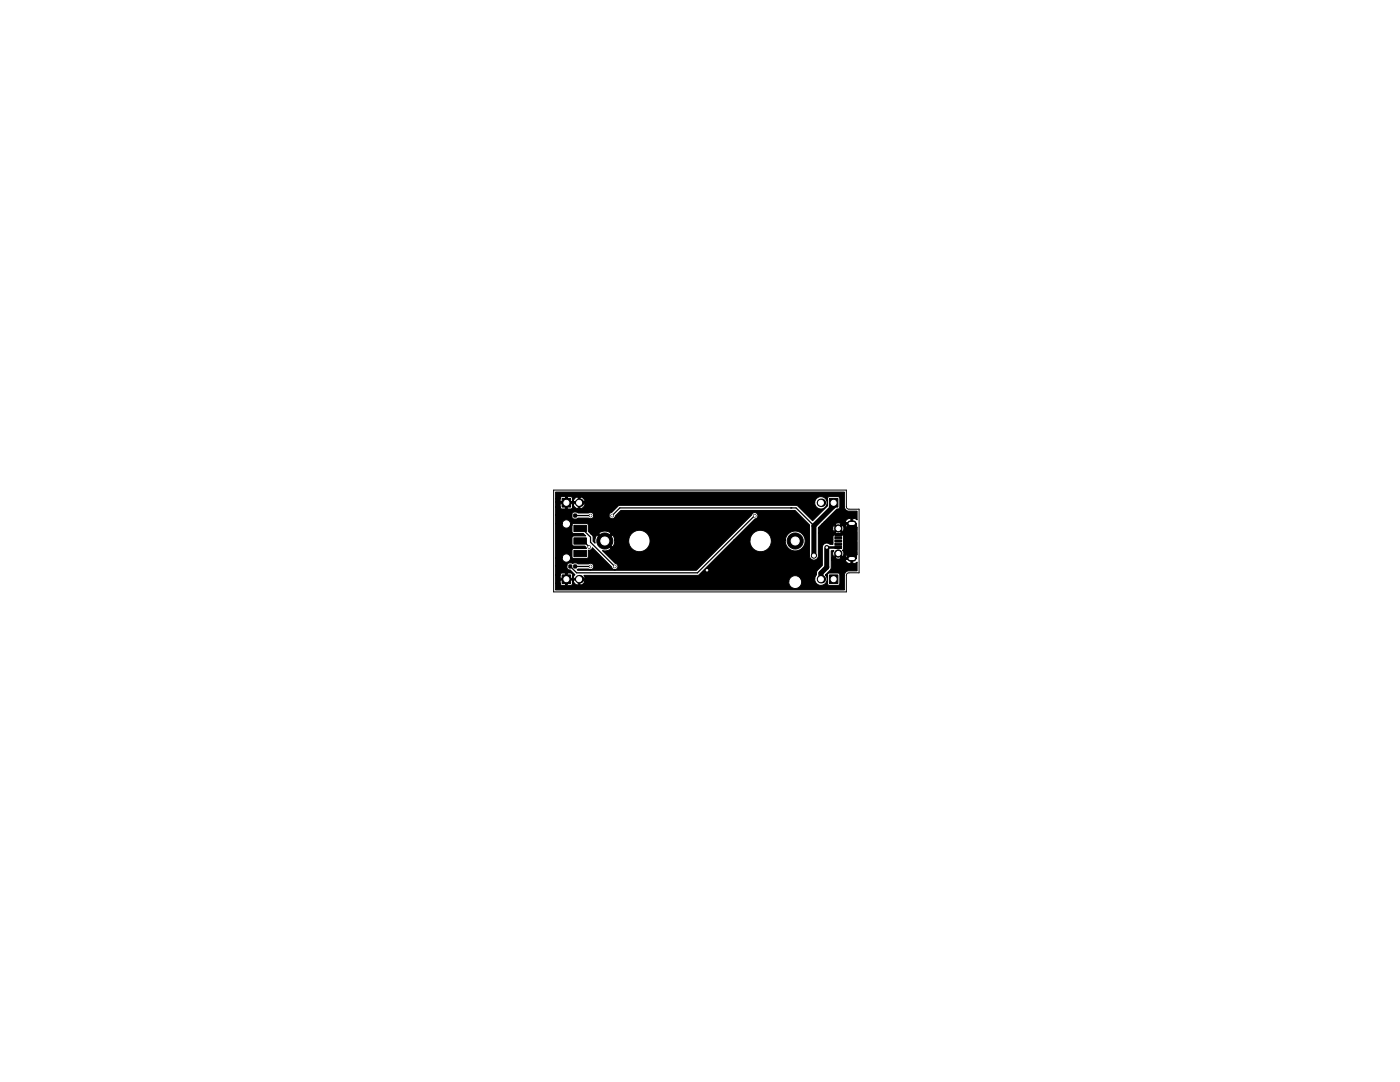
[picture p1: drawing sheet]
<svg xmlns="http://www.w3.org/2000/svg" width="279mm" height="216mm" viewBox="0 0 279 216" stroke-linecap="round" stroke-linejoin="round" font-family="sans-serif">
<path d="M110.5 97.8h58.4l.1 3.6 .4 .2h2v12.7h-2l-.4 .2-.1 3.6h-58.4z" fill="none" stroke="#000" stroke-width=".2"/>
<g fill="#000" stroke="#000" stroke-width=".2">
<path d="M112.2 99.5h1.7v1.7h-1.7zM112.2 114.7h1.7v1.7h-1.7zM113.6 112.8h.5v.5h-.5zM113.6 102.6h.5v.6l-.5-.1zM114.5 109.8h2.5v1.3h-2.5zM114.5 107.3h2.5v1.3h-2.5zM114.5 104.8h2.5v1.3h-2.5zM114.5 112.8h.5v.5h-.5zM114.5 102.6h.5v.6l-.5-.1zM165.5 99.5h1.7v1.7h-1.7zM165.5 114.7h1.7v1.7h-1.7zM166.6 108.4h1.4v.4h-1.4z"/>
<path d="M166.6 109.1h1.4v.4h-1.4zM166.6 106.4h1.4v.4h-1.4zM166.6 107.1h1.4v.4h-1.4zM166.6 107.8h1.4v.3h-1.4zM110.9 98.2h57.6v2.9l.2 .5 .6 .4h1.8v1.7l-.6-.2h-.3v1.9h.3l.6-.2v5.5l-.6-.2h-.3v1.9h.3l.6-.2v1.7h-1.8l-.7 .4-.1 .5v2.9h-57.6v-1.3h.9l.2 .4h.8l.1-1.1h.3l.1 1.1 .9-.1 .1-.8 .5 .6 .4 .2h.2v-1h.3v1h.2l.4-.2 .4-.5h40.7a1.28 1.28 0 0 0 1.6 1.4 1.28 1.28 0 0 0 .8-2h2.8v.3a1.24 1.24 0 0 0 1.7 1 1.24 1.24 0 0 0 .4-2h.4v1.7l.2 .3 1.9 .1 .3-.2 .1-1.9-.2-.3-2-.1-.3 .4h-.4l1.1-1.2 .1-1.7h2.8l.4 .5 .6 .2 .1-.1v-.8h-1l-.1 .2h-2.8v-.5h.8l.1 .1 .4 .2 .6-.2 .1-.1-.2-.2 2.1 .2v-.8l-.1-.1-.6 .2-.4 .5h-1l-.4-.4-.6 .6h-.8v-1.4h.5l-.2 .3v.4l.3 .4 .8-.8 .8 .8 .3-.3v-.6a.4 .4 0 0 1 0-.6v-2.4l-.3-.4-1.7 .1-.2 .3v1.5l-.7-.1a.89 .89 0 0 0-1.4 .7v3.6l-1 1.1-.2 .8-.3 .7h-2.8l-.1-.1a1.29 1.29 0 0 0-1.4-.4 1.29 1.29 0 0 0-.9 1.1h-40.7v-.3h-2.3v.2l-.2-.2h-2.3l-.1 .7h-.9v-1.7h.9l.1 .7h1v-1h.3v1l1.1-.1-.1-.7-.2-.3h-1.9l-.3 .4h-.9v-1.8h2.2v.3a.55 .55 0 0 0 .7 .5l.9 1-.3 .5v.2h2.3v-.2l-.2-.4h22.8l7.2-7.1h3.2v.5a2.14 2.14 0 0 0 2.3 1.9 2.14 2.14 0 0 0 1.9-2.3h2.8v.3a1.99 1.99 0 0 0 3.1 1.5 1.99 1.99 0 0 0 0-3.3 1.99 1.99 0 0 0-3.1 1.5l-2.8-.1a2.14 2.14 0 0 0-2.1-1.9 2.14 2.14 0 0 0-2.1 1.9h-3.2l4.2-4.2a.64 .64 0 0 0 .6-.6 .64 .64 0 0 0-.6-.6 .64 .64 0 0 0-.7 .5l-11 11h-23.7l-.1-.1 .1-.2 2.3 .1a.64 .64 0 0 0 .9-.6 .64 .64 0 0 0-1-.5h-2.2l-.3-.2-.7 .2-.2-.2a.68 .68 0 0 0-1 .5v.1h-2.2v-1.6h1.3a.84 .84 0 0 0 1.1 .8 .84 .84 0 0 0 .3-1.4 .84 .84 0 0 0-1.4 .4v.2h-1.3v-6.8h1.3a.83 .83 0 0 0 .6 .9 .83 .83 0 0 0 1-.6h.3l.1 1.3 .1 .3 2.1 .1 .5 .4h-2.4l-.3 .2-.1 1.5 .2 .2 2.4 .2 .3 .4-2.7 .1-.2 .3 .1 1.5 .3 .2 2.7-.1 .2-.3v-1.3h.1a.63 .63 0 0 0 .7-.5l3.9 3.9a.64 .64 0 0 0 1.1 .2 .64 .64 0 0 0-.4-1l-2.6-2.5h1l.5-.2 .2-.3-1.5-1.4h.6l1.2 1.2 .4-.6 .1-.9h2.8v.5a2.14 2.14 0 0 0 3.2 1.6 2.14 2.14 0 0 0 0-3.7 2.14 2.14 0 0 0-3.2 1.6h-2.8l-.2-.6-.3-.4-1.2 1.3h-.6l-1.2-1.3a1.52 1.52 0 0 0-.4 1.7l-.4-.4-.1-1-.4-.5h1.6l1.2 1.2 1.2-1.2-.2-.3a1.76 1.76 0 0 0-2.2 .3h-1.6l-.5-.5v-1.2l-.3-.4h-2.6l-.4 .4h-.3a.84 .84 0 0 0-.6-1.1 .84 .84 0 0 0-1 .8h-1.3v-1.8h3.2v.3a.6 .6 0 0 0 .8 .6l.4-.2h2.2a.64 .64 0 0 0 .7 0 .64 .64 0 0 0 .3-.6h3v.1a.64 .64 0 0 0 .7 .6 .64 .64 0 0 0 .6-.5l1.1-1.1h34.8l2.9 2.8-.1 6.3 .3 .5 .5 .3 .7-.2 .3-.6v-4.7h3.4l.1 .1 .4 .2 .4-.1 .3-.2-.6-.6-.6 .6h-3.4v-.9h2.9v.4l.3 .2 .5-.6h.5l.6 .6 .3-.3v-.6l-.3-.2-.6 .5h-.5l-.5-.5h-.2l-.1 .5h-2.9l.7-.8h2.7l.6 .6 .4-.4h1l.4 .5 .6 .2 .1-.1v-.8l-2.1 .2 .2-.2-.1-.1-.4-.2-.5 .1-.2 .2h-2.7l.5-.5h4.2l.1 .2h1v-.8l-.1-.1-.6 .2-.4 .5h-4.2l2.5-2.5 .5-.2 .1-2-.4-.3-2 .1-.1 1.8-2.9 2.9-3-2.9-.3-.2h-35.2l-.3 .1-1.3 1.3-.3 .2-.3 .4h-3v-.1a.64 .64 0 0 0-1-.3h-2.2l-.2-.2a.76 .76 0 0 0-1 .3v.2h-3.2v-1.5h.9l.2 .3 .8 .1 .1-1.1h.3l.1 1.1 .9-.1 .1-.8 .5 .6 .4 .2h.2v-1h.3v1h.2l.6-.4 .2-.4v-.2h-2.3v.2l-.2-.2h-2.3l-.1 .7h-.9v-1h51.7v.3a1.24 1.24 0 0 0 1.9 .9 1.24 1.24 0 0 0 0-2.1 1.24 1.24 0 0 0-1.9 .9h-51.7v-.7h.9l.1 .7h1v-1h.3v1h1l.1-.2 .1 .2h1v-1h.3v1h1v-.2a1.28 1.28 0 0 0-1.1-.8 1.28 1.28 0 0 0-1.2 .8h-.1l-.1-.7-.2-.2h-1.9l-.3 .4h-.9zM169 106.2h1.9v1.5h-1.9zM169 108.2h1.9v1.5h-1.9zM169 104.4h1.9v1.3h-1.9zM169 110.2h1.9v1.3h-1.9z"/>
<circle cx="117.6" cy="109.2" r=".25"/>
<circle cx="117.9" cy="102.9" r=".25"/>
<circle cx="117.9" cy="113" r=".25"/>
<circle cx="120.7" cy="108" r="1.6"/>
<circle cx="122.2" cy="102.9" r=".25"/>
<circle cx="122.7" cy="113" r=".25"/>
<circle cx="141.1" cy="113.8" r=".25"/>
<circle cx="150.6" cy="102.9" r=".25"/>
<circle cx="158.7" cy="108" r="1.6"/>
<circle cx="162.4" cy="110.9" r=".51"/>
<circle cx="165" cy="109.2" r=".25"/>
<circle cx="167.3" cy="105.4" r=".72"/>
<circle cx="167.3" cy="110.4" r=".72"/>
</g>
<path d="M169.6 111.5h.7M169.6 104.4h.7" fill="none" stroke="#000" stroke-width="1.2"/>
<g fill="#000">
<circle cx="115.6" cy="100.3" r=".85"/>
<circle cx="115.6" cy="115.6" r=".85"/>
<circle cx="163.8" cy="115.6" r=".85"/>
<circle cx="163.8" cy="100.3" r=".85"/>
</g>
<path d="M114.8 113h3.1M114.8 102.9h3.1M115.8 105.4h.3l1.8 1.8v1l4.8 4.8M115.8 108h.6l1.2 1.1M117.6 109.1v.1M122.2 102.9l1.5-1.6h35.2l3.5 3.6M150.6 102.9l-11.4 11.4h-24.1l-1.3-1.3M162.4 104.9h.1" fill="none" stroke="#000" stroke-width=".25"/>
<path d="M165 109.2v4l-1.2 1.2v1.2M166.4 100.3v.7l-4 3.9v6" fill="none" stroke="#000" stroke-width="1"/>
<path d="M165 109.2h2.3" fill="none" stroke="#000" stroke-width=".51"/>
<g fill="#fff" stroke="#fff" stroke-width=".2">
<circle cx="122.7" cy="113" r=".15"/>
<circle cx="141.1" cy="113.8" r=".15"/>
<circle cx="162.4" cy="110.9" r=".3"/>
<circle cx="122.2" cy="102.9" r=".15"/>
<circle cx="117.9" cy="113" r=".15"/>
<circle cx="150.6" cy="102.9" r=".15"/>
<circle cx="165" cy="109.2" r=".15"/>
<circle cx="117.9" cy="102.9" r=".15"/>
<circle cx="117.6" cy="109.2" r=".15"/>
<circle cx="158.7" cy="107.9" r=".8"/>
<circle cx="120.7" cy="107.9" r=".8"/>
<circle cx="158.7" cy="116.1" r=".9"/>
<circle cx="151.8" cy="108" r="1.75"/>
<circle cx="127.6" cy="108" r="1.75"/>
<circle cx="167.3" cy="110.5" r=".42"/>
<circle cx="167.3" cy="105.5" r=".42"/>
<circle cx="113" cy="111.3" r=".45"/>
<circle cx="113" cy="104.6" r=".45"/>
<circle cx="166.4" cy="100.3" r=".5"/>
<circle cx="163.8" cy="100.3" r=".5"/>
<circle cx="115.6" cy="100.3" r=".5"/>
<circle cx="113" cy="100.3" r=".5"/>
<circle cx="166.4" cy="115.6" r=".5"/>
<circle cx="163.8" cy="115.6" r=".5"/>
<circle cx="115.6" cy="115.6" r=".5"/>
<circle cx="113" cy="115.6" r=".5"/>
</g>
<path d="M169.6 111.5h.7M169.6 104.4h.7" fill="none" stroke="#fff" stroke-width=".6"/>
</svg>
